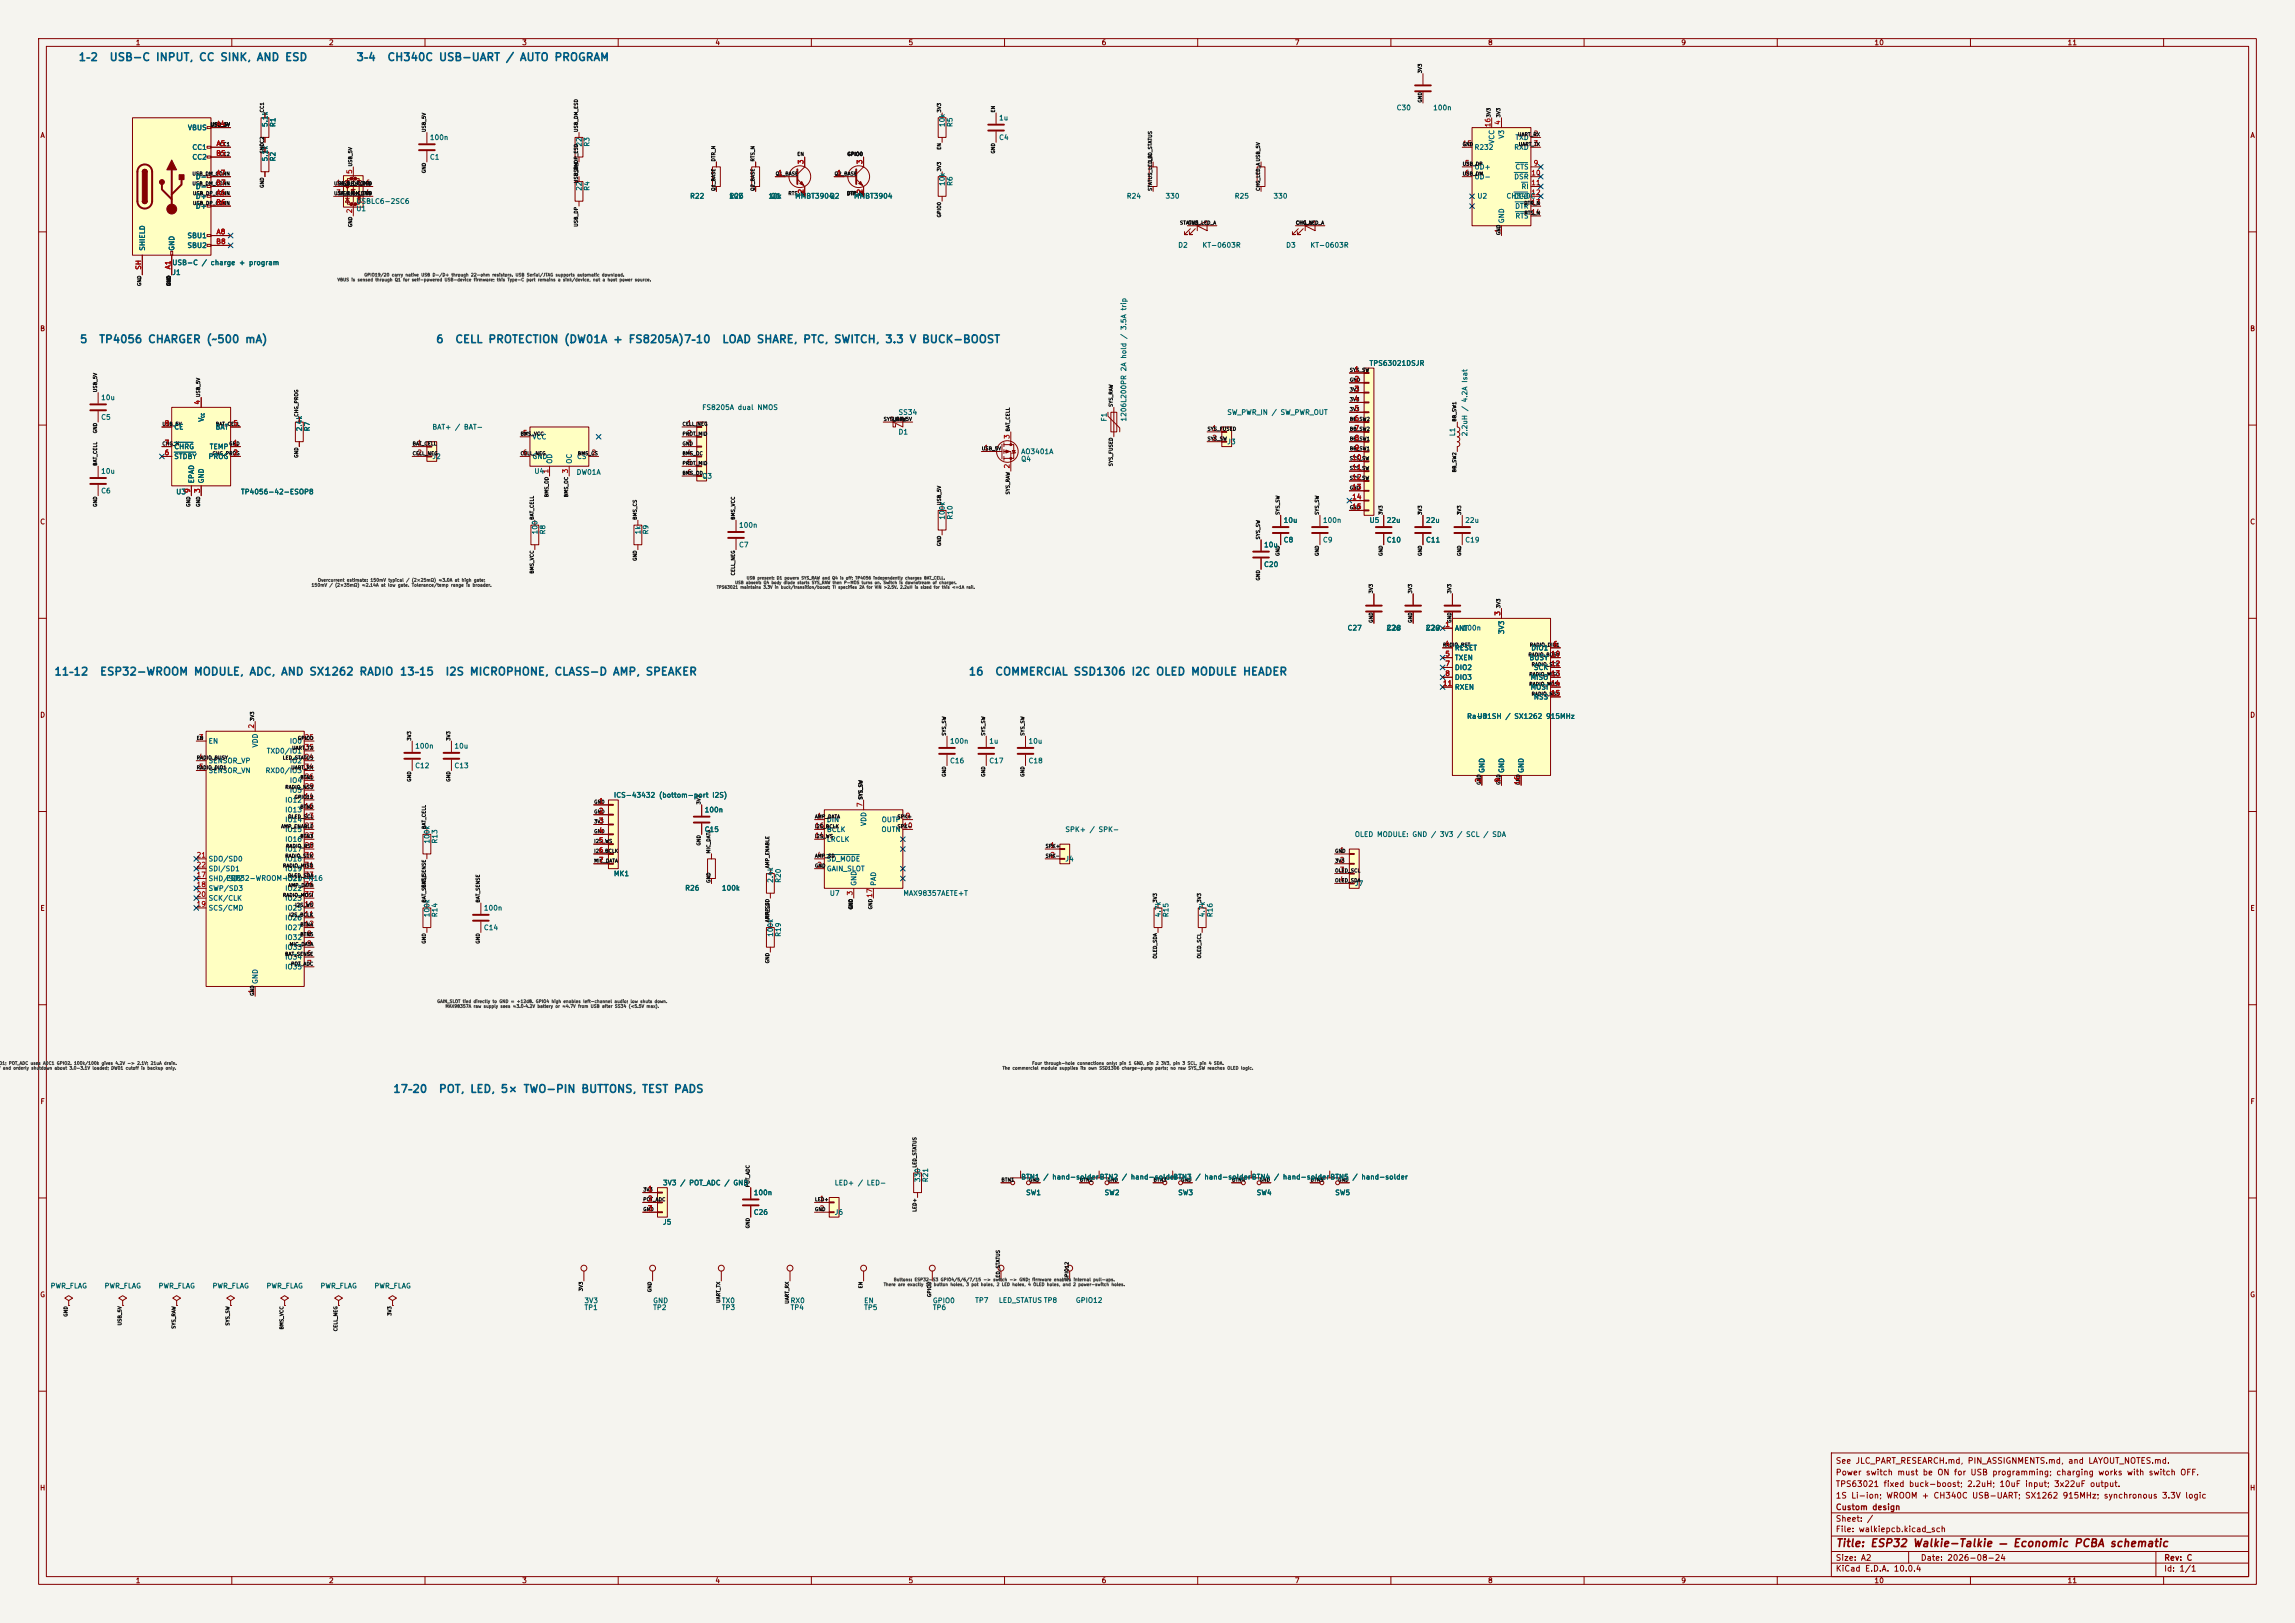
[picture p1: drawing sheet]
<svg xmlns="http://www.w3.org/2000/svg" width="594mm" height="420mm" viewBox="0 0 594 420" stroke-linecap="round" stroke-linejoin="round" font-family="sans-serif">
<defs><g id="words">
<g font-size="2" fill="#005a8c">
<text x="20.2" y="16.3">1–2</text>
<text x="28.2" y="16.3">USB-C INPUT, CC SINK, AND ESD</text>
<text x="92.1" y="16.3">3–4</text>
<text x="100.1" y="16.3">CH340C USB-UART / AUTO PROGRAM</text>
<text x="20.5" y="89.3">5</text>
<text x="25.5" y="89.3">TP4056 CHARGER (~500 mA)</text>
<text x="112.7" y="89.3">6</text>
<text x="117.7" y="89.3">CELL PROTECTION (DW01A + FS8205A)7–10</text>
<text x="186.8" y="89.3">LOAD SHARE, PTC, SWITCH, 3.3 V BUCK-BOOST</text>
<text x="13.9" y="175.3">11–12</text>
<text x="25.7" y="175.3">ESP32-WROOM MODULE, ADC, AND SX1262 RADIO 13–15</text>
<text x="115.1" y="175.3">I2S MICROPHONE, CLASS-D AMP, SPEAKER</text>
<text x="250.6" y="175.3">16</text>
<text x="257.4" y="175.3">COMMERCIAL SSD1306 I2C OLED MODULE HEADER</text>
<text x="101.6" y="283.3">17–20</text>
<text x="113.4" y="283.3">POT, LED, 5× TWO-PIN BUTTONS, TEST PADS</text>
</g>
<text font-size="2" fill="#840000" x="475" y="400.8">Title: ESP32 Walkie-Talkie — Economic PCBA schematic</text>
<g font-size="1.5" fill="#840000">
<text x="475" y="382.1">Power switch must be ON for USB programming; charging works with switch OFF.</text>
<text x="475" y="379.1">See JLC_PART_RESEARCH.md, PIN_ASSIGNMENTS.md, and LAYOUT_NOTES.md.</text>
<text x="475" y="388.1">1S Li-ion; WROOM + CH340C USB-UART; SX1262 915MHz; synchronous 3.3V logic</text>
<text x="475" y="385.1">TPS63021 fixed buck-boost; 2.2uH; 10uF input; 3x22uF output.</text>
<text x="475" y="394.1">Sheet: /</text>
<text x="475" y="391.1">Custom design</text>
<text x="475" y="396.8">File: walkiepcb.kicad_sch</text>
<text x="475" y="407">KiCad E.D.A. 10.0.4</text>
<text x="475" y="404.2">Size: A2</text>
<text x="497" y="404.2">Date: 2026-08-24</text>
<text x="560" y="404.2">Rev: C</text>
<text x="560" y="407">Id: 1/1</text>
</g>
<g font-size="1.3" fill="#840000">
<text x="35" y="12">1</text>
<text x="85" y="12">2</text>
<text x="135" y="12">3</text>
<text x="185" y="12">4</text>
<text x="235" y="12">5</text>
<text x="285" y="12">6</text>
<text x="335" y="12">7</text>
<text x="385" y="12">8</text>
<text x="435" y="12">9</text>
<text x="485" y="12">10</text>
<text x="535" y="12">11</text>
<text x="10.3" y="36">A</text>
<text x="582.3" y="36">A</text>
<text x="10.3" y="86">B</text>
<text x="582.3" y="86">B</text>
<text x="10.3" y="136">C</text>
<text x="582.3" y="136">C</text>
<text x="10.3" y="186">D</text>
<text x="582.3" y="186">D</text>
<text x="10.3" y="236">E</text>
<text x="582.3" y="236">E</text>
<text x="10.3" y="286">F</text>
<text x="582.3" y="286">F</text>
<text x="10.3" y="336">G</text>
<text x="582.3" y="336">G</text>
<text x="10.2" y="386">H</text>
<text x="582.2" y="386">H</text>
<text x="35" y="410">1</text>
<text x="85" y="410">2</text>
<text x="135" y="410">3</text>
<text x="185" y="410">4</text>
<text x="235" y="410">5</text>
<text x="285" y="410">6</text>
<text x="335" y="410">7</text>
<text x="385" y="410">8</text>
<text x="435" y="410">9</text>
<text x="485" y="410">10</text>
<text x="535" y="410">11</text>
</g>
<g font-size="1.3" fill="#006464">
<text x="361.4" y="28.8">C30</text>
<text x="370.8" y="28.8">100n</text>
<text x="48.5" y="34">VBUS</text>
<text x="69.6" y="33" transform="rotate(-90 69.6 33)">5.1k</text>
<text x="71.6" y="33" transform="rotate(-90 71.6 33)">R1</text>
<text x="244.8" y="33" transform="rotate(-90 244.8 33)">10k</text>
<text x="246.8" y="33" transform="rotate(-90 246.8 33)">R5</text>
<text x="258.5" y="31.5">1u</text>
<text x="49.6" y="39.1">CC1</text>
<text x="49.6" y="41.6">CC2</text>
<text x="69.6" y="41.9" transform="rotate(-90 69.6 41.9)">5.1k</text>
<text x="71.6" y="41.9" transform="rotate(-90 71.6 41.9)">R2</text>
<text x="111.1" y="41.6">C1</text>
<text x="111.1" y="36.5">100n</text>
<text x="150.8" y="38.1" transform="rotate(-90 150.8 38.1)">22</text>
<text x="152.9" y="38.1" transform="rotate(-90 152.9 38.1)">R3</text>
<text x="258.5" y="36.5">C4</text>
<text x="381.5" y="39.1">R232</text>
<text x="387.1" y="37.4" transform="rotate(-90 387.1 37.4)">VCC</text>
<text x="389.6" y="36" transform="rotate(-90 389.6 36)">V3</text>
<text x="391.8" y="39.1">RXD</text>
<text x="392.1" y="36.5">TXD</text>
<text x="50.5" y="46.7">D-</text>
<text x="381.5" y="44.2">UD+</text>
<text x="381.5" y="46.7">UD-</text>
<text x="391.8" y="46.7">DSR</text>
<text x="392.1" y="44.2">CTS</text>
<text x="50.5" y="51.8">D+</text>
<text x="50.5" y="49.2">D-</text>
<text x="92.1" y="53">USBLC6-2SC6</text>
<text x="150.8" y="49.5" transform="rotate(-90 150.8 49.5)">22</text>
<text x="152.9" y="49.5" transform="rotate(-90 152.9 49.5)">R4</text>
<text x="178.5" y="51.7">R22</text>
<text x="188.6" y="51.7">10k</text>
<text x="188.6" y="51.7">R23</text>
<text x="198.8" y="51.7">10k</text>
<text x="199.4" y="51.7">Q1</text>
<text x="205.6" y="51.7">MMBT3904</text>
<text x="214.6" y="51.7">Q2</text>
<text x="220.9" y="51.7">MMBT3904</text>
<text x="244.8" y="48.3" transform="rotate(-90 244.8 48.3)">10k</text>
<text x="246.8" y="48.3" transform="rotate(-90 246.8 48.3)">R6</text>
<text x="291.5" y="51.7">R24</text>
<text x="301.5" y="51.7">330</text>
<text x="319.4" y="51.7">R25</text>
<text x="329.5" y="51.7">330</text>
<text x="382.2" y="51.7">U2</text>
<text x="389.8" y="51.7">CH340C</text>
<text x="391.7" y="51.8">DCD</text>
<text x="393.7" y="49.2">RI</text>
<text x="50.5" y="54.3">D+</text>
<text x="92.1" y="54.9">U1</text>
<text x="389.6" y="57.9" transform="rotate(-90 389.6 57.9)">GND</text>
<text x="392" y="54.3">DTR</text>
<text x="392.1" y="56.9">RTS</text>
<text x="37.8" y="65" transform="rotate(-90 37.8 65)">SHIELD</text>
<text x="45.4" y="65" transform="rotate(-90 45.4 65)">GND</text>
<text x="48.4" y="61.9">SBU1</text>
<text x="48.4" y="64.5">SBU2</text>
<text x="304.8" y="64.4">D2</text>
<text x="311.1" y="64.4">KT-0603R</text>
<text x="332.7" y="64.4">D3</text>
<text x="339" y="64.4">KT-0603R</text>
<text x="44.5" y="71.5">J1</text>
<text x="44.5" y="68.9">USB-C / charge + program</text>
<text x="354.3" y="95">TPS63021DSJR</text>
<text x="26" y="103.8">10u</text>
<text x="181.6" y="106.4">FS8205A dual NMOS</text>
<text x="232.4" y="107.7">SS34</text>
<text x="317.5" y="107.7">SW_PWR_IN / SW_PWR_OUT</text>
<text x="26" y="108.9">C5</text>
<text x="45" y="111.5">CE</text>
<text x="53" y="109.3" transform="rotate(-90 53 109.3)">V</text>
<text x="55.7" y="111.5">BAT</text>
<text x="78.4" y="111.8" transform="rotate(-90 78.4 111.8)">2.4k</text>
<text x="80.5" y="111.8" transform="rotate(-90 80.5 111.8)">R7</text>
<text x="111.8" y="111.5">BAT+ / BAT-</text>
<text x="232.4" y="112.7">D1</text>
<text x="286.7" y="109.2" transform="rotate(-90 286.7 109.2)">F1</text>
<text x="291.8" y="109.2" transform="rotate(-90 291.8 109.2)">1206L200PR 2A hold / 3.5A trip</text>
<text x="376.9" y="113" transform="rotate(-90 376.9 113)">L1</text>
<text x="380.1" y="113" transform="rotate(-90 380.1 113)">2.2uH / 4.2A Isat</text>
<text x="45" y="119.1">STDBY</text>
<text x="45" y="116.5">CHRG</text>
<text x="53.8" y="119.1">PROG</text>
<text x="54.1" y="116.5">TEMP</text>
<text x="111.8" y="119.1">J2</text>
<text x="137.7" y="114">VCC</text>
<text x="137.7" y="119.1">GND</text>
<text x="149.2" y="119.1">CS</text>
<text x="264.2" y="117.8">AO3401A</text>
<text x="264.2" y="119.7">Q4</text>
<text x="317.5" y="115.3">J3</text>
<text x="26" y="122.9">10u</text>
<text x="50.5" y="125.2" transform="rotate(-90 50.5 125.2)">EPAD</text>
<text x="53" y="125.2" transform="rotate(-90 53 125.2)">GND</text>
<text x="138.2" y="122.9">U4</text>
<text x="143.2" y="120.1" transform="rotate(-90 143.2 120.1)">OD</text>
<text x="148.3" y="120.1" transform="rotate(-90 148.3 120.1)">OC</text>
<text x="149.1" y="123.1">DW01A</text>
<text x="181.6" y="124.2">Q3</text>
<text x="26" y="128">C6</text>
<text x="45.5" y="128.2">U3</text>
<text x="62.2" y="128.2">TP4056-42-ESOP8</text>
<text x="191.1" y="136.9">100n</text>
<text x="244.8" y="134.6" transform="rotate(-90 244.8 134.6)">100k</text>
<text x="246.8" y="134.6" transform="rotate(-90 246.8 134.6)">R10</text>
<text x="332.1" y="135.6">10u</text>
<text x="342.3" y="135.6">100n</text>
<text x="354.3" y="135.6">U5</text>
<text x="358.8" y="135.6">22u</text>
<text x="368.9" y="135.6">22u</text>
<text x="379.1" y="135.6">22u</text>
<text x="139.4" y="138.4" transform="rotate(-90 139.4 138.4)">100</text>
<text x="141.4" y="138.4" transform="rotate(-90 141.4 138.4)">R8</text>
<text x="166.1" y="138.4" transform="rotate(-90 166.1 138.4)">1k</text>
<text x="168.1" y="138.4" transform="rotate(-90 168.1 138.4)">R9</text>
<text x="191.1" y="141.9">C7</text>
<text x="327" y="141.9">10u</text>
<text x="332.1" y="140.7">C8</text>
<text x="342.3" y="140.7">C9</text>
<text x="358.8" y="140.7">C10</text>
<text x="368.9" y="140.7">C11</text>
<text x="379.1" y="140.7">C19</text>
<text x="327" y="147">C20</text>
<text x="348.7" y="163.5">C27</text>
<text x="358.7" y="163.5">22u</text>
<text x="358.8" y="163.5">C28</text>
<text x="368.9" y="163.5">22u</text>
<text x="369" y="163.5">C29</text>
<text x="376.4" y="163.5">ANT</text>
<text x="378.4" y="163.5">100n</text>
<text x="389.6" y="164.2" transform="rotate(-90 389.6 164.2)">3V3</text>
<text x="376.4" y="168.6">RESET</text>
<text x="376.4" y="171.2">TXEN</text>
<text x="376.4" y="173.7">DIO2</text>
<text x="395.7" y="171.2">BUSY</text>
<text x="396.2" y="168.6">DIO1</text>
<text x="396.9" y="173.7">SCK</text>
<text x="376.4" y="176.2">DIO3</text>
<text x="376.4" y="178.8">RXEN</text>
<text x="396" y="176.2">MISO</text>
<text x="396" y="178.8">MOSI</text>
<text x="396.9" y="181.3">NSS</text>
<text x="379.6" y="186.3">Ra-01SH / SX1262 915MHz</text>
<text x="382.2" y="186.3">U8</text>
<text x="53.8" y="192.7">EN</text>
<text x="53.8" y="197.8">SENSOR_VP</text>
<text x="67" y="193.6" transform="rotate(-90 67 193.6)">VDD</text>
<text x="68.9" y="195.3">TXD0/IO1</text>
<text x="74.9" y="197.8">IO2</text>
<text x="74.9" y="192.7">IO0</text>
<text x="107.3" y="194">100n</text>
<text x="117.5" y="194">10u</text>
<text x="245.8" y="192.7">100n</text>
<text x="245.8" y="197.8">C16</text>
<text x="255.9" y="192.7">1u</text>
<text x="255.9" y="197.8">C17</text>
<text x="266.1" y="197.8">C18</text>
<text x="266.1" y="192.7">10u</text>
<text x="53.8" y="200.4">SENSOR_VN</text>
<text x="68.6" y="200.4">RXD0/IO3</text>
<text x="74.9" y="202.9">IO4</text>
<text x="107.3" y="199.1">C12</text>
<text x="117.5" y="199.1">C13</text>
<text x="384.5" y="200.2" transform="rotate(-90 384.5 200.2)">GND</text>
<text x="389.6" y="200.2" transform="rotate(-90 389.6 200.2)">GND</text>
<text x="394.7" y="200.2" transform="rotate(-90 394.7 200.2)">GND</text>
<text x="73.7" y="208">IO12</text>
<text x="74.9" y="205.4">IO5</text>
<text x="158.8" y="206.7">ICS-43432 (bottom-port I2S)</text>
<text x="73.7" y="213.1">IO14</text>
<text x="73.7" y="210.5">IO13</text>
<text x="73.7" y="215.6">IO15</text>
<text x="182.3" y="210.5">100n</text>
<text x="182.3" y="215.6">C15</text>
<text x="213.9" y="213.1">DIN</text>
<text x="213.9" y="215.6">BCLK</text>
<text x="224.5" y="213.9" transform="rotate(-90 224.5 213.9)">VDD</text>
<text x="228" y="215.6">OUTN</text>
<text x="228.1" y="213.1">OUTP</text>
<text x="275.6" y="215.6">SPK+ / SPK-</text>
<text x="73.7" y="218.1">IO16</text>
<text x="73.7" y="220.7">IO17</text>
<text x="111.5" y="218.4" transform="rotate(-90 111.5 218.4)">100k</text>
<text x="113.5" y="218.4" transform="rotate(-90 113.5 218.4)">R13</text>
<text x="213.9" y="218.1">LRCLK</text>
<text x="350.5" y="216.9">OLED MODULE: GND / 3V3 / SCL / SDA</text>
<text x="53.8" y="223.2">SDO/SD0</text>
<text x="53.8" y="225.8">SDI/SD1</text>
<text x="73.7" y="223.2">IO18</text>
<text x="73.7" y="225.8">IO19</text>
<text x="158.8" y="227">MK1</text>
<text x="213.9" y="225.8">GAIN_SLOT</text>
<text x="213.9" y="223.2">SD_MODE</text>
<text x="275.6" y="223.2">J4</text>
<text x="53.8" y="228.3">SHD/SD2</text>
<text x="53.8" y="230.8">SWP/SD3</text>
<text x="53.8" y="233.4">SCK/CLK</text>
<text x="58.4" y="228.2">ESP32-WROOM-32D-N16</text>
<text x="59.7" y="228.2">U6</text>
<text x="73.7" y="228.3">IO21</text>
<text x="73.7" y="230.8">IO22</text>
<text x="73.7" y="233.4">IO23</text>
<text x="177.2" y="230.8">R26</text>
<text x="186.7" y="230.8">100k</text>
<text x="200.4" y="228.6" transform="rotate(-90 200.4 228.6)">2.4k</text>
<text x="202.4" y="228.6" transform="rotate(-90 202.4 228.6)">R20</text>
<text x="214.6" y="232.1">U7</text>
<text x="222" y="229.4" transform="rotate(-90 222 229.4)">GND</text>
<text x="227" y="229.4" transform="rotate(-90 227 229.4)">PAD</text>
<text x="233.7" y="232.1">MAX98357AETE+T</text>
<text x="350.5" y="229.6">J7</text>
<text x="53.8" y="235.9">SCS/CMD</text>
<text x="73.7" y="235.9">IO25</text>
<text x="73.7" y="238.5">IO26</text>
<text x="111.5" y="237.5" transform="rotate(-90 111.5 237.5)">100k</text>
<text x="113.5" y="237.5" transform="rotate(-90 113.5 237.5)">R14</text>
<text x="125.1" y="235.9">100n</text>
<text x="300.7" y="237.5" transform="rotate(-90 300.7 237.5)">4.7k</text>
<text x="302.7" y="237.5" transform="rotate(-90 302.7 237.5)">R15</text>
<text x="312.1" y="237.5" transform="rotate(-90 312.1 237.5)">4.7k</text>
<text x="314.2" y="237.5" transform="rotate(-90 314.2 237.5)">R16</text>
<text x="73.7" y="243.5">IO32</text>
<text x="73.7" y="241">IO27</text>
<text x="125.1" y="241">C14</text>
<text x="200.4" y="242.6" transform="rotate(-90 200.4 242.6)">100k</text>
<text x="202.4" y="242.6" transform="rotate(-90 202.4 242.6)">R19</text>
<text x="73.7" y="248.6">IO34</text>
<text x="73.7" y="251.2">IO35</text>
<text x="73.7" y="246.1">IO33</text>
<text x="67" y="254.8" transform="rotate(-90 67 254.8)">GND</text>
<text x="264.2" y="305.5">BTN1 / hand-solderBTN2 / hand-solder</text>
<text x="303.5" y="305.5">BTN3 / hand-solderBTN4 / hand-solderBTN5 / hand-solder</text>
<text x="171.5" y="307">3V3 / POT_ADC / GND</text>
<text x="195" y="309.6">100n</text>
<text x="215.9" y="307">LED+ / LED-</text>
<text x="238.5" y="306.1" transform="rotate(-90 238.5 306.1)">330</text>
<text x="240.5" y="306.1" transform="rotate(-90 240.5 306.1)">R21</text>
<text x="265.4" y="309.6">SW1</text>
<text x="285.8" y="309.6">SW2</text>
<text x="304.8" y="309.6">SW3</text>
<text x="325.1" y="309.6">SW4</text>
<text x="345.4" y="309.6">SW5</text>
<text x="171.5" y="317.2">J5</text>
<text x="195" y="314.7">C26</text>
<text x="215.9" y="314.7">J6</text>
<text x="13" y="333.7">PWR_FLAG</text>
<text x="26.9" y="333.7">PWR_FLAG</text>
<text x="40.9" y="333.7">PWR_FLAG</text>
<text x="54.9" y="333.7">PWR_FLAG</text>
<text x="68.8" y="333.7">PWR_FLAG</text>
<text x="82.8" y="333.7">PWR_FLAG</text>
<text x="96.8" y="333.7">PWR_FLAG</text>
<text x="151.1" y="339.3">TP1</text>
<text x="151.1" y="337.5">3V3</text>
<text x="168.9" y="339.3">TP2</text>
<text x="168.9" y="337.5">GND</text>
<text x="186.7" y="339.3">TP3</text>
<text x="186.7" y="337.5">TX0</text>
<text x="204.5" y="339.3">TP4</text>
<text x="204.5" y="337.5">RX0</text>
<text x="223.5" y="339.3">TP5</text>
<text x="223.5" y="337.5">EN</text>
<text x="241.3" y="339.3">TP6</text>
<text x="241.3" y="337.5">GPIO0</text>
<text x="252.3" y="337.4">TP7</text>
<text x="258.4" y="337.4">LED_STATUS TP8</text>
<text x="278.3" y="337.4">GPIO12</text>
</g>
<g font-size="1.3" fill="#a90000">
<text x="55.9" y="33">A4</text>
<text x="386.1" y="33.1" transform="rotate(-90 386.1 33.1)">16</text>
<text x="388.6" y="32.5" transform="rotate(-90 388.6 32.5)">4</text>
<text x="396.8" y="35.5">2</text>
<text x="55.8" y="40.6">B5</text>
<text x="55.9" y="38.1">A5</text>
<text x="378.4" y="38.1">15</text>
<text x="396.8" y="38.1">3</text>
<text x="55.9" y="45.7">A7</text>
<text x="91.4" y="45.2" transform="rotate(-90 91.4 45.2)">5</text>
<text x="201.2" y="45.7">1</text>
<text x="208.3" y="42.6" transform="rotate(-90 208.3 42.6)">3</text>
<text x="216.5" y="45.7">1</text>
<text x="223.5" y="42.6" transform="rotate(-90 223.5 42.6)">3</text>
<text x="379" y="43.2">5</text>
<text x="379" y="45.7">6</text>
<text x="396.2" y="45.7">10</text>
<text x="396.8" y="43.2">9</text>
<text x="55.8" y="53.3">B6</text>
<text x="55.8" y="48.2">B7</text>
<text x="55.9" y="50.8">A6</text>
<text x="86.9" y="48.2">1</text>
<text x="86.9" y="50.8">3</text>
<text x="94.5" y="50.8">4</text>
<text x="94.5" y="48.2">6</text>
<text x="208.3" y="50.2" transform="rotate(-90 208.3 50.2)">2</text>
<text x="223.5" y="50.2" transform="rotate(-90 223.5 50.2)">2</text>
<text x="396.2" y="48.2">11</text>
<text x="396.2" y="50.8">12</text>
<text x="396.2" y="53.3">13</text>
<text x="91.4" y="55.3" transform="rotate(-90 91.4 55.3)">2</text>
<text x="396.2" y="55.9">14</text>
<text x="55.8" y="63.5">B8</text>
<text x="55.9" y="60.9">A8</text>
<text x="388.6" y="60.4" transform="rotate(-90 388.6 60.4)">1</text>
<text x="36.8" y="70" transform="rotate(-90 36.8 70)">SH</text>
<text x="44.4" y="69.8" transform="rotate(-90 44.4 69.8)">A1</text>
<text x="350.4" y="96.5">1</text>
<text x="350.4" y="99">2</text>
<text x="350.4" y="101.6">3</text>
<text x="52" y="104.8" transform="rotate(-90 52 104.8)">4</text>
<text x="350.4" y="104.1">4</text>
<text x="350.4" y="106.7">5</text>
<text x="42.5" y="110.5">8</text>
<text x="60.3" y="110.5">5</text>
<text x="135.2" y="113">5</text>
<text x="177.7" y="110.5">1</text>
<text x="177.7" y="113">2</text>
<text x="261.6" y="113.7" transform="rotate(-90 261.6 113.7)">3</text>
<text x="313.6" y="111.7">1</text>
<text x="350.4" y="109.2">6</text>
<text x="350.4" y="111.7">7</text>
<text x="42.5" y="118.1">6</text>
<text x="42.5" y="115.5">7</text>
<text x="60.3" y="115.5">1</text>
<text x="60.3" y="118.1">2</text>
<text x="107.9" y="115.5">1</text>
<text x="107.9" y="118.1">2</text>
<text x="135.2" y="118.1">6</text>
<text x="153" y="118.1">2</text>
<text x="177.7" y="115.5">3</text>
<text x="177.7" y="118.1">4</text>
<text x="254.6" y="116.8">1</text>
<text x="313.6" y="114.3">2</text>
<text x="349.8" y="119.4">10</text>
<text x="350.4" y="114.3">8</text>
<text x="350.4" y="116.8">9</text>
<text x="142.2" y="122.6" transform="rotate(-90 142.2 122.6)">1</text>
<text x="147.3" y="122.6" transform="rotate(-90 147.3 122.6)">3</text>
<text x="177.7" y="120.6">5</text>
<text x="177.7" y="123.2">6</text>
<text x="261.6" y="121.4" transform="rotate(-90 261.6 121.4)">2</text>
<text x="349.8" y="121.9">11</text>
<text x="349.8" y="124.4">12</text>
<text x="49.5" y="127.7" transform="rotate(-90 49.5 127.7)">9</text>
<text x="52" y="127.7" transform="rotate(-90 52 127.7)">3</text>
<text x="349.8" y="127">13</text>
<text x="349.8" y="129.5">14</text>
<text x="349.8" y="132.1">15</text>
<text x="388.6" y="159.5" transform="rotate(-90 388.6 159.5)">3</text>
<text x="373.9" y="162.5">1</text>
<text x="373.9" y="167.6">4</text>
<text x="401.9" y="167.6">6</text>
<text x="373.9" y="170.2">5</text>
<text x="373.9" y="172.7">7</text>
<text x="401.3" y="170.2">10</text>
<text x="401.3" y="172.7">12</text>
<text x="373.3" y="177.8">11</text>
<text x="373.9" y="175.2">8</text>
<text x="401.3" y="175.2">13</text>
<text x="401.3" y="177.8">14</text>
<text x="401.3" y="180.3">15</text>
<text x="51.4" y="191.7">3</text>
<text x="66" y="188.7" transform="rotate(-90 66 188.7)">2</text>
<text x="78.7" y="191.7">25</text>
<text x="51.4" y="196.8">4</text>
<text x="78.7" y="196.8">24</text>
<text x="78.7" y="194.3">35</text>
<text x="51.4" y="199.4">5</text>
<text x="78.7" y="201.9">26</text>
<text x="78.7" y="199.4">34</text>
<text x="383.5" y="202.6" transform="rotate(-90 383.5 202.6)">2</text>
<text x="388.6" y="202.6" transform="rotate(-90 388.6 202.6)">9</text>
<text x="393.7" y="203.2" transform="rotate(-90 393.7 203.2)">16</text>
<text x="78.7" y="207">14</text>
<text x="78.7" y="209.5">16</text>
<text x="78.7" y="204.4">29</text>
<text x="154.9" y="208.3">1</text>
<text x="223.5" y="209" transform="rotate(-90 223.5 209)">7</text>
<text x="78.7" y="212.1">13</text>
<text x="78.7" y="214.6">23</text>
<text x="154.9" y="210.8">2</text>
<text x="154.9" y="213.3">3</text>
<text x="154.9" y="215.9">4</text>
<text x="210.8" y="214.6">16</text>
<text x="211.4" y="212.1">1</text>
<text x="233.6" y="214.6">10</text>
<text x="234.2" y="212.1">9</text>
<text x="78.7" y="217.1">27</text>
<text x="78.7" y="219.7">28</text>
<text x="154.9" y="218.4">5</text>
<text x="154.9" y="221">6</text>
<text x="210.8" y="217.1">14</text>
<text x="271.7" y="219.7">1</text>
<text x="346.6" y="221">1</text>
<text x="50.8" y="227.3">17</text>
<text x="50.8" y="222.2">21</text>
<text x="50.8" y="224.8">22</text>
<text x="78.7" y="222.2">30</text>
<text x="78.7" y="224.8">31</text>
<text x="78.7" y="227.3">33</text>
<text x="154.9" y="223.5">7</text>
<text x="211.4" y="224.8">2</text>
<text x="211.4" y="222.2">4</text>
<text x="271.7" y="222.2">2</text>
<text x="346.6" y="223.5">2</text>
<text x="346.6" y="226">3</text>
<text x="50.8" y="229.8">18</text>
<text x="50.8" y="232.4">20</text>
<text x="78.7" y="229.8">36</text>
<text x="78.7" y="232.4">37</text>
<text x="221" y="231.8" transform="rotate(-90 221 231.8)">3</text>
<text x="226" y="232.5" transform="rotate(-90 226 232.5)">17</text>
<text x="346.6" y="228.6">4</text>
<text x="50.8" y="234.9">19</text>
<text x="78.7" y="234.9">10</text>
<text x="78.7" y="237.5">11</text>
<text x="78.7" y="240">12</text>
<text x="79.3" y="242.5">8</text>
<text x="79.3" y="245.1">9</text>
<text x="79.3" y="247.6">6</text>
<text x="79.3" y="250.2">7</text>
<text x="66" y="257.2" transform="rotate(-90 66 257.2)">1</text>
<text x="167.6" y="308.6">1</text>
<text x="167.6" y="311.1">2</text>
<text x="212" y="311.1">1</text>
<text x="167.6" y="313.7">3</text>
<text x="212" y="313.7">2</text>
</g>
<g font-size=".9" fill="#0f0f0f">
<text x="368.2" y="19.1" transform="rotate(-90 368.2 19.1)">3V3</text>
<text x="68.5" y="29.2" transform="rotate(-90 68.5 29.2)">CC1</text>
<text x="243.8" y="29.2" transform="rotate(-90 243.8 29.2)">3V3</text>
<text x="257.7" y="29.2" transform="rotate(-90 257.7 29.2)">EN</text>
<text x="368.2" y="26.7" transform="rotate(-90 368.2 26.7)">GND</text>
<text x="54.4" y="32.9">USB_5V</text>
<text x="110.4" y="34.3" transform="rotate(-90 110.4 34.3)">USB_5V</text>
<text x="149.8" y="34.3" transform="rotate(-90 149.8 34.3)">USB_DM_ESD</text>
<text x="386" y="30.5" transform="rotate(-90 386 30.5)">3V3</text>
<text x="388.5" y="30.5" transform="rotate(-90 388.5 30.5)">3V3</text>
<text x="392.8" y="35.5">UART_RX</text>
<text x="56.8" y="38">CC1</text>
<text x="56.8" y="40.6">CC2</text>
<text x="68.5" y="39.9" transform="rotate(-90 68.5 39.9)">GND</text>
<text x="68.5" y="38.1" transform="rotate(-90 68.5 38.1)">CC2</text>
<text x="185.3" y="41.9" transform="rotate(-90 185.3 41.9)">DTR_N</text>
<text x="195.5" y="41.9" transform="rotate(-90 195.5 41.9)">RTS_N</text>
<text x="206.2" y="40.6">EN</text>
<text x="219.2" y="40.6">GPIO0</text>
<text x="243.8" y="38.9" transform="rotate(-90 243.8 38.9)">EN</text>
<text x="257.7" y="39.9" transform="rotate(-90 257.7 39.9)">GND</text>
<text x="298.4" y="41.9" transform="rotate(-90 298.4 41.9)">LED_STATUS</text>
<text x="378.5" y="38">GND</text>
<text x="393" y="38">UART_TX</text>
<text x="49.7" y="45.6">USB_DM_CONN</text>
<text x="91.4" y="43.2" transform="rotate(-90 91.4 43.2)">USB_5V</text>
<text x="110.4" y="44.9" transform="rotate(-90 110.4 44.9)">GND</text>
<text x="149.8" y="47.5" transform="rotate(-90 149.8 47.5)">USB_DM</text>
<text x="149.8" y="45.7" transform="rotate(-90 149.8 45.7)">USB_DP_ESD</text>
<text x="200.7" y="45.6">Q1_BASE</text>
<text x="215.9" y="45.6">Q2_BASE</text>
<text x="243.8" y="44.4" transform="rotate(-90 243.8 44.4)">3V3</text>
<text x="378.5" y="45.6">USB_DM</text>
<text x="378.5" y="43.1">USB_DP</text>
<text x="49.7" y="48.2">USB_DM_CONN</text>
<text x="49.8" y="50.7">USB_DP_CONN</text>
<text x="49.8" y="53.3">USB_DP_CONN</text>
<text x="68.5" y="48.7" transform="rotate(-90 68.5 48.7)">GND</text>
<text x="86.4" y="48.2">USB_DP_CONN</text>
<text x="86.4" y="50.7">USB_DM_CONN</text>
<text x="87.7" y="50.7">USB_DM_ESD</text>
<text x="87.8" y="48.2">USB_DP_ESD</text>
<text x="185.3" y="49.5" transform="rotate(-90 185.3 49.5)">Q1_BASE</text>
<text x="195.5" y="49.5" transform="rotate(-90 195.5 49.5)">Q2_BASE</text>
<text x="203.9" y="50.7">RTS_N</text>
<text x="219.1" y="50.7">DTR_N</text>
<text x="298.4" y="49.5" transform="rotate(-90 298.4 49.5)">STATUS_LED_A</text>
<text x="326.3" y="49.5" transform="rotate(-90 326.3 49.5)">CHG_LED_AUSB_5V</text>
<text x="394.4" y="53.3">DTR_N</text>
<text x="91.4" y="58.9" transform="rotate(-90 91.4 58.9)">GND</text>
<text x="149.8" y="58.8" transform="rotate(-90 149.8 58.8)">USB_DP</text>
<text x="243.8" y="56.4" transform="rotate(-90 243.8 56.4)">GPIO0</text>
<text x="305.3" y="58.3">STATUS_LED_A</text>
<text x="307.3" y="58.3">GND</text>
<text x="335.3" y="58.3">CHG_N</text>
<text x="335.3" y="58.3">CHG_LED_A</text>
<text x="394.4" y="55.8">RTS_N</text>
<text x="388.5" y="61" transform="rotate(-90 388.5 61)">GND</text>
<text x="36.7" y="74.1" transform="rotate(-90 36.7 74.1)">GND</text>
<text x="44.4" y="74.1" transform="rotate(-90 44.4 74.1)">GND</text>
<text x="25.3" y="101.6" transform="rotate(-90 25.3 101.6)">USB_5V</text>
<text x="349.2" y="96.4">SYS_SW</text>
<text x="349.2" y="99">GND</text>
<text x="349.2" y="101.5">3V3</text>
<text x="52" y="102.9" transform="rotate(-90 52 102.9)">USB_5V</text>
<text x="77.4" y="108" transform="rotate(-90 77.4 108)">CHG_PROG</text>
<text x="288.2" y="105.4" transform="rotate(-90 288.2 105.4)">SYS_RAW</text>
<text x="349.2" y="104.1">3V3</text>
<text x="349.2" y="106.6">3V3</text>
<text x="25.3" y="112.2" transform="rotate(-90 25.3 112.2)">GND</text>
<text x="41.9" y="110.4">USB_5V</text>
<text x="55.7" y="110.4">BAT_CELL</text>
<text x="134.6" y="112.9">BMS_VCC</text>
<text x="176.5" y="110.4">CELL_NEG</text>
<text x="176.5" y="112.9">PROT_MID</text>
<text x="228.6" y="109.1">SYS_RAW</text>
<text x="230.9" y="109.1">USB_5V</text>
<text x="261.5" y="111.8" transform="rotate(-90 261.5 111.8)">BAT_CELL</text>
<text x="312.4" y="111.7">SYS_FUSED</text>
<text x="349.2" y="109.1">BB_SW2</text>
<text x="349.2" y="111.7">BB_SW2</text>
<text x="377.1" y="109.2" transform="rotate(-90 377.1 109.2)">BB_SW1</text>
<text x="41.9" y="115.5">CHG_N</text>
<text x="54.9" y="118">CHG_PROG</text>
<text x="59.2" y="115.5">GND</text>
<text x="77.4" y="118.6" transform="rotate(-90 77.4 118.6)">GND</text>
<text x="106.7" y="115.5">BAT_CELL</text>
<text x="106.7" y="118">CELL_NEG</text>
<text x="134.6" y="118">CELL_NEG</text>
<text x="149.4" y="118">BMS_CS</text>
<text x="176.5" y="115.5">GND</text>
<text x="176.5" y="118">BMS_OC</text>
<text x="254" y="116.8">USB_5V</text>
<text x="312.4" y="114.2">SYS_SW</text>
<text x="349.2" y="114.2">BB_SW1</text>
<text x="349.2" y="116.8">BB_SW1</text>
<text x="349.2" y="119.3">SYS_SW</text>
<text x="25.3" y="120.7" transform="rotate(-90 25.3 120.7)">BAT_CELL</text>
<text x="176.5" y="123.1">BMS_OD</text>
<text x="176.5" y="120.6">PROT_MID</text>
<text x="288.2" y="120.8" transform="rotate(-90 288.2 120.8)">SYS_FUSED</text>
<text x="349.2" y="121.8">SYS_SW</text>
<text x="349.2" y="124.4">SYS_SW</text>
<text x="377.1" y="122.3" transform="rotate(-90 377.1 122.3)">BB_SW2</text>
<text x="25.3" y="131.3" transform="rotate(-90 25.3 131.3)">GND</text>
<text x="49.4" y="131.3" transform="rotate(-90 49.4 131.3)">GND</text>
<text x="52" y="131.3" transform="rotate(-90 52 131.3)">GND</text>
<text x="142.2" y="128.8" transform="rotate(-90 142.2 128.8)">BMS_OD</text>
<text x="147.2" y="128.8" transform="rotate(-90 147.2 128.8)">BMS_OC</text>
<text x="243.8" y="130.8" transform="rotate(-90 243.8 130.8)">USB_5V</text>
<text x="261.5" y="128.1" transform="rotate(-90 261.5 128.1)">SYS_RAW</text>
<text x="349.2" y="126.9">GND</text>
<text x="349.2" y="132">GND</text>
<text x="138.3" y="134.6" transform="rotate(-90 138.3 134.6)">BAT_CELL</text>
<text x="165" y="134.6" transform="rotate(-90 165 134.6)">BMS_CS</text>
<text x="190.4" y="134.6" transform="rotate(-90 190.4 134.6)">BMS_VCC</text>
<text x="331.4" y="133.4" transform="rotate(-90 331.4 133.4)">SYS_SW</text>
<text x="341.5" y="133.4" transform="rotate(-90 341.5 133.4)">SYS_SW</text>
<text x="358.1" y="133.4" transform="rotate(-90 358.1 133.4)">3V3</text>
<text x="368.2" y="133.4" transform="rotate(-90 368.2 133.4)">3V3</text>
<text x="378.4" y="133.4" transform="rotate(-90 378.4 133.4)">3V3</text>
<text x="243.8" y="141.5" transform="rotate(-90 243.8 141.5)">GND</text>
<text x="326.3" y="139.7" transform="rotate(-90 326.3 139.7)">SYS_SW</text>
<text x="331.4" y="144" transform="rotate(-90 331.4 144)">GND</text>
<text x="341.5" y="144" transform="rotate(-90 341.5 144)">GND</text>
<text x="358.1" y="144" transform="rotate(-90 358.1 144)">GND</text>
<text x="368.2" y="144" transform="rotate(-90 368.2 144)">GND</text>
<text x="378.4" y="144" transform="rotate(-90 378.4 144)">GND</text>
<text x="138.3" y="148.6" transform="rotate(-90 138.3 148.6)">BMS_VCC</text>
<text x="165" y="145.3" transform="rotate(-90 165 145.3)">GND</text>
<text x="190.4" y="149" transform="rotate(-90 190.4 149)">CELL_NEG</text>
<text x="326.3" y="150.3" transform="rotate(-90 326.3 150.3)">GND</text>
<text x="355.5" y="153.7" transform="rotate(-90 355.5 153.7)">3V3</text>
<text x="365.7" y="153.7" transform="rotate(-90 365.7 153.7)">3V3</text>
<text x="375.8" y="153.7" transform="rotate(-90 375.8 153.7)">3V3</text>
<text x="355.5" y="161.3" transform="rotate(-90 355.5 161.3)">GND</text>
<text x="365.7" y="161.3" transform="rotate(-90 365.7 161.3)">GND</text>
<text x="375.8" y="161.3" transform="rotate(-90 375.8 161.3)">GND</text>
<text x="388.5" y="157.5" transform="rotate(-90 388.5 157.5)">3V3</text>
<text x="373.4" y="167.6">RADIO_RST</text>
<text x="395.8" y="167.6">RADIO_DIO1</text>
<text x="395.5" y="170.1">RADIO_BUSY</text>
<text x="396.3" y="172.6">RADIO_SCK</text>
<text x="395.7" y="175.2">RADIO_MISO</text>
<text x="395.7" y="177.7">RADIO_MOSI</text>
<text x="396.3" y="180.3">RADIO_NSS</text>
<text x="50.8" y="191.7">EN</text>
<text x="66" y="186.7" transform="rotate(-90 66 186.7)">3V3</text>
<text x="77" y="191.7">GPIO0</text>
<text x="106.6" y="191.8" transform="rotate(-90 106.6 191.8)">3V3</text>
<text x="116.8" y="191.8" transform="rotate(-90 116.8 191.8)">3V3</text>
<text x="245" y="190.5" transform="rotate(-90 245 190.5)">SYS_SW</text>
<text x="255.2" y="190.5" transform="rotate(-90 255.2 190.5)">SYS_SW</text>
<text x="265.3" y="190.5" transform="rotate(-90 265.3 190.5)">SYS_SW</text>
<text x="50.8" y="196.8">RADIO_BUSY</text>
<text x="73.1" y="196.8">LED_STATUS</text>
<text x="75.5" y="194.2">UART_TX</text>
<text x="50.8" y="199.3">RADIO_DIO1</text>
<text x="75.3" y="199.3">UART_RX</text>
<text x="77.6" y="201.8">BTN1</text>
<text x="106.6" y="202.4" transform="rotate(-90 106.6 202.4)">GND</text>
<text x="116.8" y="202.4" transform="rotate(-90 116.8 202.4)">GND</text>
<text x="245" y="201.1" transform="rotate(-90 245 201.1)">GND</text>
<text x="255.2" y="201.1" transform="rotate(-90 255.2 201.1)">GND</text>
<text x="265.3" y="201.1" transform="rotate(-90 265.3 201.1)">GND</text>
<text x="383.5" y="203.2" transform="rotate(-90 383.5 203.2)">GND</text>
<text x="388.5" y="203.2" transform="rotate(-90 388.5 203.2)">GND</text>
<text x="393.6" y="203.2" transform="rotate(-90 393.6 203.2)">GND</text>
<text x="73.7" y="204.4">RADIO_NSS</text>
<text x="76.1" y="206.9">GPIO12</text>
<text x="77.6" y="209.5">BTN2</text>
<text x="153.7" y="208.2">GND</text>
<text x="181.5" y="208.3" transform="rotate(-90 181.5 208.3)">3V3</text>
<text x="223.4" y="207" transform="rotate(-90 223.4 207)">SYS_SW</text>
<text x="72.6" y="214.5">AMP_ENABLE</text>
<text x="74.4" y="212">OLED_SCL</text>
<text x="110.4" y="214.6" transform="rotate(-90 110.4 214.6)">BAT_CELL</text>
<text x="153.7" y="210.7">GND</text>
<text x="153.7" y="213.3">3V3</text>
<text x="153.7" y="215.8">GND</text>
<text x="210.8" y="212">AMP_DATA</text>
<text x="210.8" y="214.5">I2S_BCLK</text>
<text x="232.2" y="212">SPK+</text>
<text x="232.2" y="214.5">SPK-</text>
<text x="73.9" y="219.6">RADIO_RST</text>
<text x="77.6" y="217.1">BTN3</text>
<text x="153.7" y="220.9">I2S_BCLK</text>
<text x="153.7" y="218.4">I2S_WS</text>
<text x="181.5" y="218.9" transform="rotate(-90 181.5 218.9)">GND</text>
<text x="184.1" y="221" transform="rotate(-90 184.1 221)">MIC_DATA</text>
<text x="210.8" y="217.1">I2S_WS</text>
<text x="270.5" y="219.6">SPK+</text>
<text x="345.4" y="220.9">GND</text>
<text x="73.1" y="224.7">RADIO_MISO</text>
<text x="73.7" y="222.2">RADIO_SCK</text>
<text x="74.4" y="227.2">OLED_SDA</text>
<text x="153.7" y="223.4">MIC_DATA</text>
<text x="199.3" y="224.8" transform="rotate(-90 199.3 224.8)">AMP_ENABLE</text>
<text x="210.8" y="224.7">GND</text>
<text x="210.8" y="222.2">AMP_SD</text>
<text x="270.5" y="222.2">SPK-</text>
<text x="345.4" y="223.4">3V3</text>
<text x="345.4" y="226">OLED_SCL</text>
<text x="73.1" y="232.3">RADIO_MOSI</text>
<text x="74.5" y="229.8">AMP_DATA</text>
<text x="110.4" y="233.7" transform="rotate(-90 110.4 233.7)">BAT_SENSE</text>
<text x="124.4" y="233.7" transform="rotate(-90 124.4 233.7)">BAT_SENSE</text>
<text x="184.1" y="228.6" transform="rotate(-90 184.1 228.6)">GND</text>
<text x="299.6" y="233.7" transform="rotate(-90 299.6 233.7)">3V3</text>
<text x="311.1" y="233.7" transform="rotate(-90 311.1 233.7)">3V3</text>
<text x="345.4" y="228.5">OLED_SDA</text>
<text x="74.7" y="237.4">I2S_BCLK</text>
<text x="76.3" y="234.9">I2S_WS</text>
<text x="77.6" y="239.9">BTN4</text>
<text x="199.3" y="237.8" transform="rotate(-90 199.3 237.8)">AMP_SD</text>
<text x="220.9" y="235.4" transform="rotate(-90 220.9 235.4)">GND</text>
<text x="226" y="235.4" transform="rotate(-90 226 235.4)">GND</text>
<text x="74.8" y="245">MIC_DATA</text>
<text x="77.6" y="242.5">BTN5</text>
<text x="110.4" y="244.3" transform="rotate(-90 110.4 244.3)">GND</text>
<text x="124.4" y="244.3" transform="rotate(-90 124.4 244.3)">GND</text>
<text x="73.7" y="247.6">BAT_SENSE</text>
<text x="75.2" y="250.1">POT_ADC</text>
<text x="199.3" y="249.4" transform="rotate(-90 199.3 249.4)">GND</text>
<text x="299.6" y="248.2" transform="rotate(-90 299.6 248.2)">OLED_SDA</text>
<text x="311.1" y="248.1" transform="rotate(-90 311.1 248.1)">OLED_SCL</text>
<text x="66" y="257.8" transform="rotate(-90 66 257.8)">GND</text>
<text x="237.4" y="302.3" transform="rotate(-90 237.4 302.3)">LED_STATUS</text>
<text x="259.1" y="306">BTN1</text>
<text x="266.2" y="306">GND</text>
<text x="279.4" y="306">BTN2</text>
<text x="286.5" y="306">GND</text>
<text x="298.4" y="306">BTN3</text>
<text x="305.6" y="306">GND</text>
<text x="318.8" y="306">BTN4</text>
<text x="325.9" y="306">GND</text>
<text x="339.1" y="306">BTN5</text>
<text x="346.2" y="306">GND</text>
<text x="166.4" y="308.5">3V3</text>
<text x="166.4" y="311.1">POT_ADC</text>
<text x="194.2" y="307.3" transform="rotate(-90 194.2 307.3)">POT_ADC</text>
<text x="210.8" y="311.1">LED+</text>
<text x="166.4" y="313.6">GND</text>
<text x="194.2" y="318" transform="rotate(-90 194.2 318)">GND</text>
<text x="210.8" y="313.6">GND</text>
<text x="237.4" y="313.7" transform="rotate(-90 237.4 313.7)">LED+</text>
<text x="151" y="334.2" transform="rotate(-90 151 334.2)">3V3</text>
<text x="168.8" y="334.5" transform="rotate(-90 168.8 334.5)">GND</text>
<text x="223.4" y="333.5" transform="rotate(-90 223.4 333.5)">EN</text>
<text x="241.2" y="335.8" transform="rotate(-90 241.2 335.8)">GPIO0</text>
<text x="259" y="331.5" transform="rotate(-90 259 331.5)">LED_STATUS</text>
<text x="276.8" y="331.5" transform="rotate(-90 276.8 331.5)">GPIO12</text>
<text x="17.7" y="340.8" transform="rotate(-90 17.7 340.8)">GND</text>
<text x="101.5" y="340.6" transform="rotate(-90 101.5 340.6)">3V3</text>
<text x="186.6" y="337.3" transform="rotate(-90 186.6 337.3)">UART_TX</text>
<text x="204.4" y="337.5" transform="rotate(-90 204.4 337.5)">UART_RX</text>
<text x="31.7" y="343.1" transform="rotate(-90 31.7 343.1)">USB_5V</text>
<text x="45.6" y="344" transform="rotate(-90 45.6 344)">SYS_RAW</text>
<text x="59.6" y="343.2" transform="rotate(-90 59.6 343.2)">SYS_SW</text>
<text x="73.6" y="344.1" transform="rotate(-90 73.6 344.1)">BMS_VCC</text>
<text x="87.5" y="344.6" transform="rotate(-90 87.5 344.6)">CELL_NEG</text>
</g>
<g font-size=".8" fill="#464646">
<text x="94.2" y="71.7">GPIO19/20 carry native USB D-/D+ through 22-ohm resistors. USB Serial/JTAG supports automatic download.</text>
<text x="87.3" y="73">VBUS is sensed through Q1 for self-powered USB-device firmware; this Type-C port remains a sink/device, not a host power source.</text>
<text x="80.5" y="152">150mV / (2×35mΩ) ≈2.14A at low gate. Tolerance/temp range is broader.</text>
<text x="82.2" y="150.7">Overcurrent estimate: 150mV typical / (2×25mΩ) ≈3.0A at high gate;</text>
<text x="113.1" y="259.7">GAIN_SLOT tied directly to GND = +12dB. GPIO4 high enables left-channel audio; low shuts down.</text>
<text x="115.2" y="261">MAX98357A raw supply sees ≈3.0–4.2V battery or ≈4.7V from USB after SS34 (&lt;5.5V max).</text>
<text x="-.7" y="275.7">IO1; POT_ADC uses ADC1 GPIO2. 100k/100k gives 4.2V -&gt; 2.1V; 21uA drain.</text>
<text x="267" y="275.7">Four through-hole connections only: pin 1 GND, pin 2 3V3, pin 3 SCL, pin 4 SDA.</text>
<text x="-.6" y="277">V</text>
<text x=".6" y="277">and orderly shutdown about 3.0-3.1V loaded; DW01 cutoff is backup only.</text>
<text x="259.4" y="277">The commercial module supplies its own SSD1306 charge-pump parts; no raw SYS_SW reaches OLED logic.</text>
<text x="228.6" y="333">There are exactly 10 button holes, 3 pot holes, 2 LED holes, 4 OLED holes, and 2 power-switch holes.</text>
<text x="231.2" y="331.7">Buttons: ESP32-S3 GPIO4/5/6/7/15 -&gt; switch -&gt; GND; firmware enables internal pull-ups.</text>
</g>
<text font-size=".8" fill="#006464" x="53.1" y="108.2" transform="rotate(-90 53.1 108.2)">CC</text>
<g font-size=".7" fill="#464646">
<text x="185.4" y="152.5">TPS63021 maintains 3.3V in buck/transition/boost; TI specifies 2A for VIN &gt;2.5V. 2.2uH is sized for this &lt;=1A rail.</text>
<text x="190.2" y="151.3">USB absent: Q4 body diode starts SYS_RAW then P-MOS turns on. Switch is downstream of charger.</text>
<text x="193.2" y="150.1">USB present: D1 powers SYS_RAW and Q4 is off; TP4056 independently charges BAT_CELL.</text>
</g>
</g></defs>
<path d="M0 0h594v420h-594z" fill="#f5f4ef" stroke="#f5f4ef" stroke-width=".26"/>
<g fill="none" stroke="#840000" stroke-width=".26">
<path d="M10 10h574v400h-574zM12 12h570v396h-570zM60 10v2M110 10v2M160 10v2M210 10v2M260 10v2M310 10v2M360 10v2M410 10v2M460 10v2M510 10v2"/>
<path d="M560 10v2M184.4 43.2h2v5.1h-2zM185.4 41.9v1.3M185.4 48.3v1.2M200.7 45.7h5.7M206.4 46.4l1.9 1.9v2.5M208.3 40.6v2.6l-1.9 1.9M10 60h2M582 60h2M10 110h2M228.6 109.2h7.6M230.5 108.6v-.6h.6v2.5h.7v-.6"/>
<path d="M231.1 109.2l2.6-1.2v2.5zM582 110h2M25.4 120.7v2.7M25.4 125.5v2.8M10 160h2M582 160h2M10 210h2M582 210h2M310.1 235h2.1v5h-2.1zM311.1 233.7v1.3M311.1 240v1.3M10 260h2"/>
<path d="M582 260h2M10 310h2M582 310h2M87.6 336.6l1-.7-1-.6-1 .6 1 .7v1.2M87.6 337.8h.1M259.1 328.9v2.6M10 360h2M474 376h108v32h-108zM582 360h2M474 397.5h108M474 391.5h108M60 408v2"/>
<path d="M110 408v2M160 408v2M210 408v2M260 408v2M310 408v2M360 408v2M410 408v2M460 408v2M474 404.5h108M474 401.5h108M494 401.5v3M510 408v2"/>
<path d="M558 401.5v6.5M560 408v2"/>
<circle cx="207" cy="45.7" r="2.82"/>
<circle cx="259.1" cy="328.2" r=".76"/>
</g>
<path d="M206.4 43.8v3.8M23.4 123.7h4M23.4 125.2h4" fill="none" stroke="#840000" stroke-width=".51"/>
<path d="M207 47.5l.5-.5 .5 1z" fill="#840000" stroke="#840000" stroke-width=".26"/>
<path d="M353.1 95.3h2.5v38.1h-2.5z" fill="#ffffc2"/>
<g fill="none" stroke="#840000" stroke-width=".26">
<path d="M349.2 96.5h3.9M349.2 99.1h3.9M353.1 95.3h2.5v38.1h-2.5zM353.1 96.4h1.2v.2h-1.2zM353.1 98.9h1.2v.3h-1.2zM349.2 101.6h3.9M349.2 104.1h3.9M349.2 106.7h3.9M349.2 109.2h3.9M349.2 111.8h3.9M349.2 114.3h3.9M349.2 116.8h3.9"/>
<path d="M349.2 119.4h3.9M353.1 101.5h1.2v.2h-1.2zM353.1 104h1.2v.3h-1.2zM353.1 106.6h1.2v.2h-1.2zM353.1 109.1h1.2v.2h-1.2zM353.1 111.6h1.2v.3h-1.2zM353.1 114.2h1.2v.2h-1.2zM353.1 116.7h1.2v.3h-1.2zM353.1 119.3h1.2v.2h-1.2zM349.2 121.9h3.9M349.2 124.5h3.9M349.2 127h3.9"/>
<path d="M349.2 129.5h3.9M349.2 132.1h3.9M353.1 121.8h1.2v.2h-1.2zM353.1 124.3h1.2v.3h-1.2zM353.1 126.9h1.2v.2h-1.2zM353.1 129.4h1.2v.3h-1.2zM353.1 132h1.2v.2h-1.2zM378.5 133.4v2.7M378.5 138.2v2.8M45.7 336.6l1-.7-1-.6-1 .6 1 .7v1.2M45.7 337.8h.1M276.9 328.9v2.6"/>
<circle cx="276.9" cy="328.2" r=".76"/>
</g>
<path d="M376.4 136.4h4.1M376.4 137.9h4.1" fill="none" stroke="#840000" stroke-width=".51"/>
<path d="M274.3 218.4h2.6v5.1h-2.6z" fill="#ffffc2"/>
<path d="M270.5 219.7h3.8M274.3 218.4h2.6v5.1h-2.6zM274.3 219.6h1.3v.2h-1.3zM198.4 226.1h2v5h-2zM199.4 224.8v1.3M199.4 231.1v1.3M270.5 222.3h3.8M274.3 222.1h1.3v.3h-1.3z" fill="none" stroke="#840000" stroke-width=".26"/>
<path d="M213.4 209.6h20.3v20.3h-20.3z" fill="#ffffc2"/>
<path d="M210.8 212.1h2.6M210.8 214.6h2.6M210.8 217.2h2.6M213.4 209.6h20.3v20.3h-20.3zM223.5 207v2.6M233.7 212.1h2.5M233.7 214.6h2.5M210.8 224.8h2.6M210.8 222.3h2.6M221 229.9v2.5M226.1 229.9v2.5" fill="none" stroke="#840000" stroke-width=".26"/>
<path d="M214 221.1h8.4" fill="none" stroke="#006464" stroke-width=".26"/>
<path d="M349.2 219.7h2.6v10.2h-2.6z" fill="#ffffc2"/>
<g fill="none" stroke="#840000" stroke-width=".26">
<path d="M67.6 39.4h2v5.1h-2zM68.6 38.1v1.3M110.5 34.3v2.8M110.5 39.1v2.8M148.8 35.6h2.1v5h-2.1zM149.9 34.3v1.3M68.6 44.5v1.2M149.9 40.6v1.3M194.6 43.2h2v5.1h-2zM195.6 41.9v1.3M195.6 48.3v1.2M242.8 45.7h2.1v5.1h-2.1z"/>
<path d="M243.8 44.5v1.2M243.8 50.8v1.3M25.4 101.6v2.8M25.4 106.4v2.8M137.4 135.9h2v5.1h-2zM138.4 134.6v1.3M331.5 133.4v2.7M331.5 138.2v2.8M341.6 133.4v2.7M341.6 138.2v2.8M358.1 133.4v2.7M358.1 138.2v2.8"/>
<path d="M368.3 133.4v2.7M368.3 138.2v2.8M138.4 141v1.2M355.6 153.7v2.8M355.6 158.5v2.8M365.8 153.7v2.8M365.8 158.5v2.8M375.9 153.7v2.8M375.9 158.5v2.8M255.3 190.5v2.8M255.3 195.3v2.8M349.2 219.7h2.6v10.2h-2.6z"/>
<path d="M199.4 238.8v1.2M345.4 221h3.8M345.4 223.5h3.8M345.4 226.1h3.8M345.4 228.6h3.8M349.2 220.9h1.3v.2h-1.3zM349.2 223.4h1.3v.2h-1.3zM349.2 225.9h1.3v.3h-1.3zM349.2 228.5h1.3v.2h-1.3zM198.4 240h2v5.1h-2zM199.4 245.1v1.3M259.1 306.1h2.5"/>
<path d="M261.6 304.8h5.1M264.2 303v1.8M266.7 306.1h2.5M318.8 306.1h2.5M321.3 304.8h5.1M323.8 303v1.8M326.4 306.1h2.5M339.1 306.1h2.5M341.6 304.8h5.1M344.2 303v1.8M346.7 306.1h2.5M101.6 336.6l1-.7-1-.6-1 .6 1 .7v1.2"/>
<path d="M101.6 337.8h.1"/>
<circle cx="262.1" cy="306.1" r=".51"/>
<circle cx="266.2" cy="306.1" r=".51"/>
<circle cx="321.8" cy="306.1" r=".51"/>
<circle cx="325.9" cy="306.1" r=".51"/>
<circle cx="342.1" cy="306.1" r=".51"/>
<circle cx="346.2" cy="306.1" r=".51"/>
</g>
<g fill="none" stroke="#840000" stroke-width=".51">
<path d="M108.5 37.3h4M108.5 38.9h4M23.4 104.6h4M23.4 106.2h4M329.4 136.4h4.1M329.4 137.9h4.1M339.6 136.4h4.1M339.6 137.9h4.1M356.1 136.4h4.1M356.1 137.9h4.1M366.3 136.4h4M366.3 137.9h4"/>
<path d="M353.6 156.7h4M353.6 158.2h4M363.7 156.7h4.1M363.7 158.2h4.1M373.9 156.7h4.1M373.9 158.2h4.1M253.2 193.5h4.1M253.2 195.1h4.1"/>
</g>
<path d="M381 33h15.2v25.4h-15.2z" fill="#ffffc2"/>
<g fill="none" stroke="#840000" stroke-width=".26">
<path d="M242.8 30.5h2.1v5.1h-2.1zM243.8 29.2v1.3M243.8 35.6v1.2M378.5 38.1h2.5M381 33h15.2v25.4h-15.2zM386.1 30.5v2.5M388.6 30.5v2.5M396.2 35.6h2.6M396.2 38.1h2.6M378.5 43.2h2.5M378.5 45.7h2.5M388.6 58.4v2.6"/>
<path d="M396.2 43.2h2.6M396.2 45.7h2.6M396.2 48.3h2.6M396.2 50.8h2.6M396.2 53.3h2.6M396.2 55.9h2.6M265.4 190.5v2.8M265.4 195.3v2.8"/>
</g>
<path d="M391.8 49.7h3.6M391.9 44.6h3.5M392.1 52.2h3.3M392.2 42.1h3.2M392.2 54.8h3.2M393.8 47.2h1.6" fill="none" stroke="#006464" stroke-width=".26"/>
<path d="M263.4 193.5h4.1M263.4 195.1h4.1" fill="none" stroke="#840000" stroke-width=".51"/>
<path d="M110.5 114.3h2.5v5.1h-2.5z" fill="#ffffc2"/>
<path d="M76.5 109.2h2v5.1h-2zM77.5 108v1.2M77.5 114.3v1.3M106.7 115.6h3.8M106.7 118.1h3.8M110.5 114.3h2.5v5.1h-2.5zM110.5 115.4h1.3v.3h-1.3zM110.5 118h1.3v.2h-1.3z" fill="none" stroke="#840000" stroke-width=".26"/>
<path d="M44.4 105.4h15.3v20.3h-15.3z" fill="#ffffc2"/>
<path d="M41.9 115.6h2.5M41.9 118.1h2.5M41.9 110.5h2.5M44.4 105.4h15.3v20.3h-15.3zM52.1 102.9v2.5M59.7 115.6h2.5M59.7 118.1h2.5M59.7 110.5h2.5M49.5 125.7v2.6M52.1 125.7v2.6M326.4 139.7v2.8M326.4 144.5v2.8" fill="none" stroke="#840000" stroke-width=".26"/>
<path d="M45.1 117h5.5M45.1 114.5h4.9" fill="none" stroke="#006464" stroke-width=".26"/>
<path d="M324.4 142.7h4M324.4 144.3h4" fill="none" stroke="#840000" stroke-width=".51"/>
<path d="M180.3 109.2h2.6v15.3h-2.6z" fill="#ffffc2"/>
<g fill="none" stroke="#840000" stroke-width=".26">
<path d="M176.5 110.5h3.8M176.5 113h3.8M176.5 115.6h3.8M176.5 118.1h3.8M180.3 109.2h2.6v15.3h-2.6zM180.3 110.4h1.3v.2h-1.3zM180.3 112.9h1.3v.3h-1.3zM180.3 115.4h1.3v.3h-1.3zM180.3 118h1.3v.2h-1.3zM176.5 120.7h3.8M176.5 123.2h3.8M180.3 120.5h1.3v.3h-1.3z"/>
<path d="M180.3 123.1h1.3v.2h-1.3z"/>
</g>
<path d="M88.9 45.5h5.1v8.1h-5.1z" fill="#ffffc2"/>
<g fill="#840000" stroke="#840000" stroke-width=".51">
<circle cx="89.9" cy="48.3" r=".25"/>
<circle cx="90.9" cy="46.2" r=".25"/>
<circle cx="90.9" cy="52.8" r=".25"/>
<circle cx="91.9" cy="46.2" r=".25"/>
<circle cx="91.9" cy="52.8" r=".25"/>
<circle cx="93" cy="50.8" r=".25"/>
</g>
<g fill="none" stroke="#840000" stroke-width=".26">
<path d="M257.8 29.2v2.8M257.8 34v2.8M86.4 48.3h10.1M86.4 50.8h10.1M88.9 45.5h5.1v8.1h-5.1zM89.4 51.3h1M89.4 46.7h1M89.9 46.7l.5 1.1h-1zM89.9 51.3l.5 1h-1zM90.9 46.2h-1v6.6h1M91.4 43.2v2.5l-.5 .5h1l-.5 .5v5.6l-.5 .5h1l-.5 .5v2.6M91.4 49l.5 1h-1z"/>
<path d="M91.9 49h-1v.4M91.9 46.2h1.1v6.6h-1.1M92.5 51.3h1M92.5 46.7h1M93 46.7l.5 1.1h-1zM93 51.3l.5 1h-1zM297.4 43.2h2.1v5.1h-2.1zM298.4 41.9v1.3M298.4 48.3v1.2M307.3 58.4h7.7M308.1 59.2l-1.5 1.5h.7h-.7v-.8M309.4 59.2l-1.6 1.5h.8h-.8v-.8"/>
<path d="M309.9 58.4l2.5-1.2v2.5zM309.9 57.2v2.5M377.2 109.2v1.3l.4 .2 .2 .4-.2 .5-.4 .2 .6 .4-.1 .6-.5 .2 .5 .3 .1 .5-.2 .4-.4 .1M377.2 114.3l.4 .2 .2 .4-.2 .5-.4 .2v1.2M236.5 303.5h2v5.1h-2zM237.5 302.3v1.2M237.5 308.6v1.3M31.7 336.6l1.1-.7-1.1-.6-1 .6 1 .7v1.2M31.7 337.8h.1"/>
</g>
<path d="M255.8 32.3h4M255.8 33.8h4" fill="none" stroke="#840000" stroke-width=".51"/>
<path d="M214.6 309.9h2.6v5.1h-2.6z" fill="#ffffc2"/>
<g fill="none" stroke="#840000" stroke-width=".26">
<path d="M148.8 47h2.1v5.1h-2.1zM149.9 45.7v1.3M149.9 52.1v1.2M215.9 45.7h5.7M221.6 46.4l1.9 1.9v2.5M223.5 40.6v2.6l-1.9 1.9M325.4 43.2h2v5.1h-2zM326.4 41.9v1.3M326.4 48.3v1.2M335.3 58.4h7.6M336 59.2l-1.5 1.5h.8h-.8v-.8M337.3 59.2l-1.5 1.5h.7h-.7v-.8"/>
<path d="M337.8 58.4l2.6-1.2v2.5zM337.8 57.2v2.5M286.8 106.7v1l3 3v1.1M287.5 106.7h1.6v5.1h-1.6zM288.3 105.4v7.6M245.1 190.5v2.8M245.1 195.3v2.8M210.8 311.2h3.8M210.8 313.7h3.8M214.6 309.9h2.6v5.1h-2.6zM214.6 311h1.3v.3h-1.3zM214.6 313.6h1.3v.2h-1.3z"/>
<path d="M279.4 306.1h2.5M281.9 304.8h5.1M284.5 303v1.8M287 306.1h2.6M298.4 306.1h2.6M301 304.8h5.1M303.5 303v1.8M306.1 306.1h2.5M17.8 336.6l1-.7-1-.6-1 .6 1 .7v1.2M17.8 337.8h.1M59.7 336.6l1-.7-1-.6-1 .6 1 .7v1.2M59.7 337.8h.1"/>
<circle cx="222.2" cy="45.7" r="2.82"/>
<circle cx="282.4" cy="306.1" r=".51"/>
<circle cx="286.5" cy="306.1" r=".51"/>
<circle cx="301.5" cy="306.1" r=".51"/>
<circle cx="305.6" cy="306.1" r=".51"/>
</g>
<path d="M221.6 43.8v3.8M243.1 193.5h4M243.1 195.1h4" fill="none" stroke="#840000" stroke-width=".51"/>
<path d="M222.8 47l.5 1-1.1-.5z" fill="#840000" stroke="#840000" stroke-width=".26"/>
<path d="M316.2 110.5h2.6v5.1h-2.6z" fill="#ffffc2"/>
<g fill="none" stroke="#840000" stroke-width=".26">
<path d="M368.3 19.1v2.7M67.6 30.5h2v5.1h-2zM68.6 29.2v1.3M68.6 35.6v1.2M368.3 23.9v2.8M312.4 111.8h3.8M312.4 114.3h3.8M316.2 110.5h2.6v5.1h-2.6zM316.2 111.6h1.3v.3h-1.3zM316.2 114.2h1.3v.2h-1.3zM242.8 132.1h2.1v5.1h-2.1zM243.8 130.8v1.3"/>
<path d="M243.8 137.2v1.2M298.7 235h2v5h-2zM299.7 233.7v1.3M299.7 240v1.3M73.7 336.6l1-.7-1-.6-1.1 .6 1.1 .7v1.2M73.7 337.8h.1"/>
</g>
<path d="M366.3 22.1h4M366.3 23.6h4" fill="none" stroke="#840000" stroke-width=".51"/>
<path d="M34.3 30.5h20.3v35.5h-20.3z" fill="#ffffc2"/>
<g fill="none" stroke="#840000" stroke-width=".26">
<path d="M34.3 30.5h20.3v35.5h-20.3zM53.6 32.8h1v.5h-1zM53.6 37.8h1v.6h-1zM54.6 33h5.1M54.6 38.1h5.1M36.8 44.5l.2-.5 .5-.2 .4 .2 .2 .5M36.8 52.1l.2 .4 .5 .2 .4-.2 .2-.4M53.6 40.4h1v.5h-1zM53.6 45.5h1v.5h-1zM53.6 48h1v.5h-1zM53.6 50.5h1v.6h-1zM53.6 53.1h1v.5h-1z"/>
<path d="M54.6 50.8h5.1M54.6 45.7h5.1M54.6 40.6h5.1M54.6 53.3h5.1M54.6 48.3h5.1M36.8 66v5.1M44.2 65h.5v1h-.5zM44.4 66v5.1M53.6 60.7h1v.5h-1zM53.6 63.2h1v.6h-1zM54.6 61h5.1M54.6 63.5h5.1"/>
</g>
<path d="M36.1 43.1a1.9 1.9 0 0 1 2.1-.4 1.9 1.9 0 0 1 1.2 1.8v7.6a1.91 1.91 0 0 1-1.9 1.9 1.91 1.91 0 0 1-1.9-1.9v-7.8zM41.9 47.8v1.2l2.5 2.6M44.4 43.9v10.2M47 46.5v1.3l-2.6 2.5" fill="none" stroke="#840000" stroke-width=".51"/>
<g fill="#840000" stroke="#840000" stroke-width=".26">
<path d="M36.8 44.5h1.3v7.6h-1.3z"/>
<path d="M37 44l.7-.1 .4 .6h-1.3z"/>
<path d="M36.8 52.1h1.3l-.2 .4-.4 .2-.5-.2z"/>
<path d="M44.4 41.4l1.3 2.5h-2.5z"/>
<path d="M46.4 45.2h1.2v1.3h-1.2z"/>
<circle cx="41.9" cy="47.1" r=".63"/>
<circle cx="44.5" cy="54.1" r="1.27"/>
</g>
<path d="M375.9 160h25.4v40.7h-25.4z" fill="#ffffc2"/>
<g fill="none" stroke="#840000" stroke-width=".26">
<path d="M254 116.8h5.3M259.3 114.9v3.8M259.8 115.1h2.6v3.5h-2.6M259.8 116.8h1.8v5.1M259.8 114.6v1M259.8 116.3v1M259.8 118.1v1M261.6 111.8v3.3M262 116.6h.8l-.4 .6zM262.9 117.1l-1 .2M388.6 157.5v2.5M373.4 162.6h2.5"/>
<path d="M373.4 167.6h2.5M373.4 170.2h2.5M373.4 172.7h2.5M373.4 175.3h2.5M373.4 177.8h2.5M375.9 160h25.4v40.7h-25.4zM401.3 167.6h2.6M401.3 170.2h2.6M401.3 172.7h2.6M401.3 175.3h2.6M401.3 177.8h2.6M401.3 180.3h2.6"/>
<path d="M383.5 200.7v2.5M388.6 200.7v2.5M393.7 200.7v2.5M194.3 307.3v2.8M194.3 312.2v2.8"/>
<circle cx="260.7" cy="116.8" r="2.79"/>
</g>
<g fill="#840000" stroke="#840000" stroke-width=".26">
<path d="M260.3 116.5l1.1 .3-1.1 .4z"/>
<circle cx="261.6" cy="115.1" r=".25"/>
<circle cx="261.6" cy="118.6" r=".25"/>
</g>
<path d="M192.3 310.4h4M192.3 311.9h4" fill="none" stroke="#840000" stroke-width=".51"/>
<path d="M137.2 110.5h15.2v10.2h-15.2z" fill="#ffffc2"/>
<path d="M134.6 118.1h2.6M134.6 113h2.6M137.2 110.5h15.2v10.2h-15.2zM152.4 118.1h2.5M142.2 120.7v2.5M147.3 120.7v2.5M106.7 191.8v2.8M106.7 196.6v2.8M116.8 191.8v2.8M116.8 196.6v2.8" fill="none" stroke="#840000" stroke-width=".26"/>
<path d="M104.6 194.8h4.1M104.6 196.3h4.1M114.8 194.8h4.1M114.8 196.3h4.1" fill="none" stroke="#840000" stroke-width=".51"/>
<path d="M53.3 189.2h25.4v66.1h-25.4z" fill="#ffffc2"/>
<g fill="none" stroke="#840000" stroke-width=".26">
<path d="M164.1 135.9h2v5.1h-2zM165.1 134.6v1.3M190.5 134.6v2.8M190.5 139.4v2.8M165.1 141v1.2M50.8 191.8h2.5M50.8 196.9h2.5M50.8 199.4h2.5M53.3 189.2h25.4v66.1h-25.4zM66 186.7v2.5M78.7 191.8h2.6M78.7 196.9h2.6"/>
<path d="M78.7 199.4h2.6M78.7 194.3h2.6M78.7 212.1h2.6M78.7 207h2.6M78.7 209.6h2.6M78.7 214.6h2.6M78.7 201.9h2.6M78.7 217.2h2.6M78.7 219.7h2.6M78.7 204.5h2.6M109.5 215.9h2v5.1h-2zM110.5 214.6v1.3"/>
<path d="M50.8 235h2.5M50.8 227.3h2.5M50.8 229.9h2.5M50.8 232.4h2.5M50.8 222.3h2.5M50.8 224.8h2.5M78.7 235h2.6M78.7 237.5h2.6M78.7 227.3h2.6M78.7 229.9h2.6M78.7 232.4h2.6M78.7 222.3h2.6"/>
<path d="M78.7 224.8h2.6M109.5 235h2v5h-2zM110.5 221v1.3M110.5 233.7v1.3M124.5 233.7v2.8M124.5 238.5v2.8M183.1 222.3h2.1v5h-2.1zM184.1 221v1.3M184.1 227.3v1.3M66 255.3v2.5M78.7 247.7h2.6M78.7 250.2h2.6"/>
<path d="M78.7 242.6h2.6M78.7 245.1h2.6M78.7 240h2.6M110.5 240v1.3"/>
</g>
<path d="M188.5 137.7h4M188.5 139.2h4M122.4 236.7h4.1M122.4 238.3h4.1" fill="none" stroke="#840000" stroke-width=".51"/>
<path d="M157.5 207h2.5v17.8h-2.5z" fill="#ffffc2"/>
<g fill="none" stroke="#840000" stroke-width=".26">
<path d="M153.7 208.3h3.8M153.7 210.8h3.8M153.7 213.4h3.8M153.7 215.9h3.8M153.7 218.4h3.8M157.5 207h2.5v17.8h-2.5zM157.5 208.2h1.2v.2h-1.2zM157.5 210.7h1.2v.2h-1.2zM157.5 213.2h1.2v.3h-1.2zM157.5 215.8h1.2v.2h-1.2zM157.5 218.3h1.2v.3h-1.2zM181.6 208.3v2.8"/>
<path d="M181.6 213.1v2.8M153.7 221h3.8M153.7 223.5h3.8M157.5 220.9h1.2v.2h-1.2zM157.5 223.4h1.2v.2h-1.2zM151.1 328.9v2.6M168.9 328.9v2.6M186.7 328.9v2.6M204.5 328.9v2.6M223.5 328.9v2.6M241.3 328.9v2.6"/>
<circle cx="151.1" cy="328.2" r=".76"/>
<circle cx="168.9" cy="328.2" r=".76"/>
<circle cx="186.7" cy="328.2" r=".76"/>
<circle cx="204.5" cy="328.2" r=".76"/>
<circle cx="223.5" cy="328.2" r=".76"/>
<circle cx="241.3" cy="328.2" r=".76"/>
</g>
<path d="M179.6 211.3h4M179.6 212.9h4" fill="none" stroke="#840000" stroke-width=".51"/>
<path d="M170.2 307.3h2.5v7.7h-2.5z" fill="#ffffc2"/>
<g fill="none" stroke="#840000" stroke-width=".26">
<path d="M54.6 33h5.1M54.6 38.1h5.1M68.6 29.2v1.3M68.6 35.6v1.2M68.6 38.1v1.3M54.6 45.7h5.1M54.6 50.8h5.1M54.6 40.6h5.1M54.6 53.3h5.1M54.6 48.3h5.1M68.6 44.5v1.2M185.4 41.9v1.3"/>
<path d="M185.4 48.3v1.2M195.6 41.9v1.3M195.6 48.3v1.2M200.7 45.7h2.5M208.3 40.6v2.6M208.3 48.3v2.5M215.9 45.7h2.5M223.5 40.6v2.6M223.5 48.3v2.5M36.8 66v5.1M44.4 66v5.1M54.6 61h5.1"/>
<path d="M54.6 63.5h5.1M349.2 96.5h3.9M349.2 99.1h3.9M41.9 115.6h2.5M41.9 118.1h2.5M41.9 110.5h2.5M52.1 102.9v2.5M59.7 115.6h2.5M59.7 118.1h2.5M59.7 110.5h2.5M77.5 108v1.2M77.5 114.3v1.3"/>
<path d="M349.2 101.6h3.9M349.2 104.1h3.9M349.2 106.7h3.9M349.2 109.2h3.9M349.2 111.8h3.9M349.2 114.3h3.9M349.2 116.8h3.9M349.2 119.4h3.9M49.5 125.7v2.6M52.1 125.7v2.6M326.4 139.7v2.8M331.5 133.4v2.7"/>
<path d="M331.5 138.2v2.8M349.2 121.9h3.9M349.2 124.5h3.9M349.2 127h3.9M349.2 129.5h3.9M349.2 132.1h3.9M358.1 133.4v2.7M358.1 138.2v2.8M368.3 133.4v2.7M368.3 138.2v2.8M326.4 144.5v2.8M355.6 153.7v2.8"/>
<path d="M355.6 158.5v2.8M365.8 153.7v2.8M365.8 158.5v2.8M375.9 153.7v2.8M375.9 158.5v2.8M388.6 157.5v2.5M373.4 162.6h2.5M373.4 167.6h2.5M373.4 170.2h2.5M373.4 172.7h2.5M373.4 175.3h2.5M373.4 177.8h2.5"/>
<path d="M401.3 167.6h2.6M401.3 170.2h2.6M401.3 172.7h2.6M401.3 175.3h2.6M401.3 177.8h2.6M401.3 180.3h2.6M153.7 208.3h3.8M153.7 210.8h3.8M153.7 213.4h3.8M153.7 215.9h3.8M153.7 218.4h3.8M181.6 208.3v2.8"/>
<path d="M181.6 213.1v2.8M383.5 200.7v2.5M388.6 200.7v2.5M393.7 200.7v2.5M153.7 221h3.8M153.7 223.5h3.8M184.1 221v1.3M184.1 227.3v1.3M166.4 308.6h3.8M166.4 311.2h3.8M166.4 313.7h3.8M170.2 307.3h2.5v7.7h-2.5z"/>
<path d="M170.2 308.5h1.2v.2h-1.2zM170.2 311h1.2v.3h-1.2zM170.2 313.6h1.2v.2h-1.2zM194.3 307.3v2.8M194.3 312.2v2.8M259.1 306.1h2.5M266.7 306.1h2.5M279.4 306.1h2.5M287 306.1h2.6M298.4 306.1h2.6M306.1 306.1h2.5M318.8 306.1h2.5"/>
<path d="M326.4 306.1h2.5M339.1 306.1h2.5M346.7 306.1h2.5"/>
</g>
<g fill="none" stroke="#000084" stroke-width=".26">
<path d="M380.4 52.7l1.2 1.2M380.4 50.2l1.2 1.2M381.6 52.7l-1.2 1.2M381.6 50.2l-1.2 1.2M398.2 42.6l1.2 1.2M398.2 50.2l1.2 1.2M398.2 45.1l1.2 1.2M398.2 47.7l1.2 1.2M399.4 42.6l-1.2 1.2M399.4 50.2l-1.2 1.2M399.4 45.1l-1.2 1.2M399.4 47.7l-1.2 1.2"/>
<path d="M59.1 60.4l1.2 1.2M59.1 62.9l1.2 1.2M60.3 60.4l-1.2 1.2M60.3 62.9l-1.2 1.2M41.3 117.5l1.2 1.2M42.5 117.5l-1.2 1.2M154.3 112.4l1.2 1.2M155.5 112.4l-1.2 1.2M348.6 128.9l1.3 1.2M349.9 128.9l-1.3 1.2M372.8 169.6l1.2 1.2M372.8 172.1l1.2 1.2"/>
<path d="M372.8 174.7l1.2 1.2M372.8 177.2l1.2 1.2M372.8 162l1.2 1.2M374 169.6l-1.2 1.2M374 172.1l-1.2 1.2M374 174.7l-1.2 1.2M374 177.2l-1.2 1.2M374 162l-1.2 1.2M233.1 216.6l1.2 1.2M233.1 219.1l1.2 1.2M234.3 216.6l-1.2 1.2M234.3 219.1l-1.2 1.2"/>
<path d="M50.2 224.2l1.2 1.2M50.2 226.7l1.2 1.2M50.2 231.8l1.2 1.2M50.2 229.3l1.2 1.2M50.2 221.6l1.2 1.3M50.2 234.3l1.2 1.3M51.4 224.2l-1.2 1.2M51.4 226.7l-1.2 1.2M51.4 231.8l-1.2 1.2M51.4 229.3l-1.2 1.2M51.4 221.6l-1.2 1.3M51.4 234.3l-1.2 1.3"/>
<path d="M233.1 224.2l1.2 1.2M233.1 226.7l1.2 1.2M234.3 224.2l-1.2 1.2M234.3 226.7l-1.2 1.2"/>
</g>
<path d="M45.1 117h5.5M45.1 114.5h4.9" fill="none" stroke="#006464" stroke-width=".26"/>
<use href="#words"/>
</svg>
